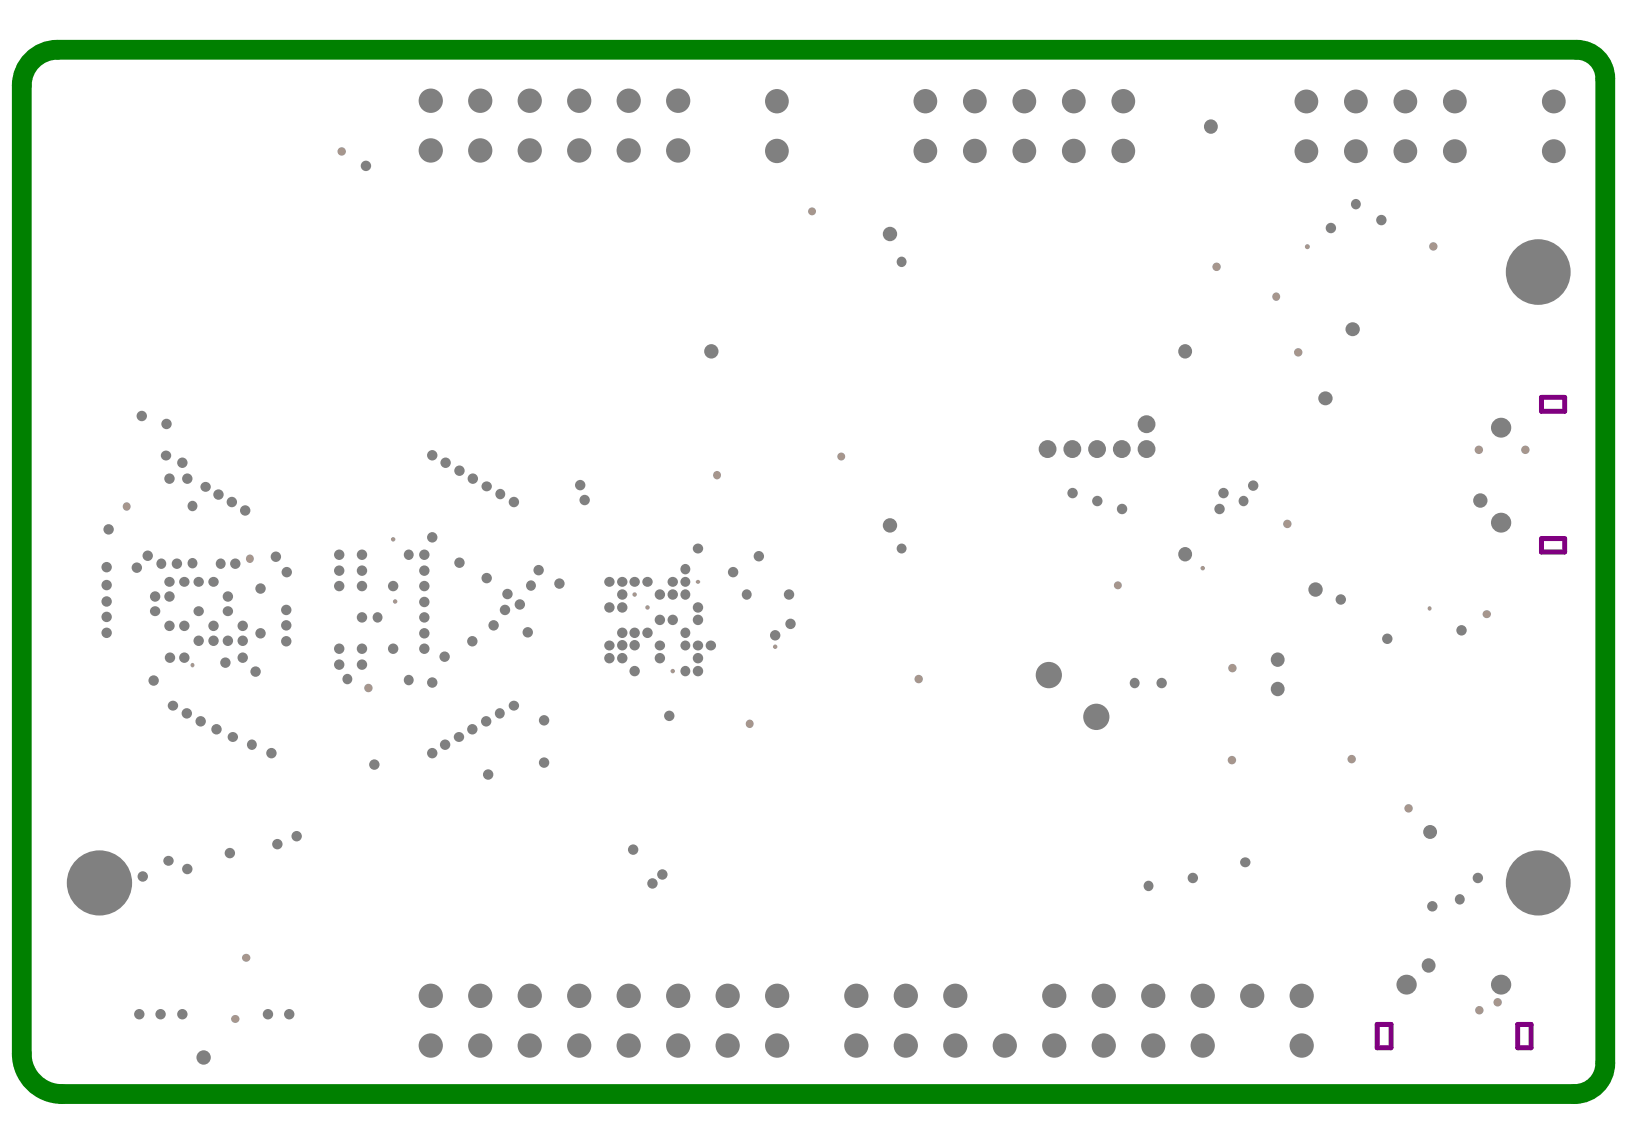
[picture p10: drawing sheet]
<svg xmlns="http://www.w3.org/2000/svg" width="289mm" height="202mm" viewBox="0 0 289 202" stroke-linecap="round" stroke-linejoin="round" font-family="sans-serif">
<path d="M5.7 10.6a6.3 6.3 0 0 1 4.4-1.8h268a5.1 5.1 0 0 1 5.1 5.1v173.6a5.4 5.4 0 0 1-5.5 5.5h-266.8a7.1 7.1 0 0 1-7.1-7.1v-170.8a6.3 6.3 0 0 1 1.9-4.5zM271.9 70.1h4.1v2.4h-4.1zM271.9 95h4.1v2.4h-4.1zM242.9 180.7h2.5v4.1h-2.5zM267.7 180.7h2.4v4.1h-2.4z" fill="none" stroke="#800080" stroke-width=".87"/>
<g fill="#a6968d">
<circle cx="234.8" cy="40.2" r=".39"/>
<circle cx="243.7" cy="38.8" r=".39"/>
<circle cx="61.3" cy="119.8" r=".37"/>
<circle cx="65" cy="121.4" r=".74"/>
<circle cx="45.1" cy="118.5" r=".39"/>
<circle cx="22.3" cy="89.4" r=".72"/>
<circle cx="33.9" cy="89.3" r=".37"/>
<circle cx="33" cy="84.4" r=".39"/>
<circle cx="36.3" cy="85.9" r=".37"/>
<circle cx="60.3" cy="26.7" r=".74"/>
<circle cx="64.5" cy="29.3" r=".39"/>
<circle cx="213.6" cy="22.3" r=".72"/>
<circle cx="239.1" cy="36" r=".37"/>
<circle cx="40.5" cy="150.5" r=".39"/>
<circle cx="29.7" cy="151.8" r=".37"/>
<circle cx="33" cy="153.3" r=".39"/>
<circle cx="157" cy="41.3" r=".74"/>
<circle cx="159" cy="46.2" r=".37"/>
<circle cx="126.5" cy="83.8" r=".72"/>
<circle cx="148.4" cy="80.5" r=".7"/>
<circle cx="162" cy="119.8" r=".74"/>
<circle cx="260.9" cy="79.3" r=".74"/>
<circle cx="214.6" cy="47.1" r=".74"/>
<circle cx="230.6" cy="43.5" r=".44"/>
<circle cx="225.1" cy="52.3" r=".72"/>
<circle cx="252.8" cy="43.5" r=".74"/>
<circle cx="269.1" cy="79.3" r=".74"/>
<circle cx="69.7" cy="106.1" r=".39"/>
<circle cx="157" cy="92.7" r=".74"/>
<circle cx="111.9" cy="104.9" r=".39"/>
<circle cx="123.1" cy="102.6" r=".37"/>
<circle cx="136.7" cy="114.1" r=".39"/>
<circle cx="118.7" cy="118.4" r=".39"/>
<circle cx="114.2" cy="107.1" r=".39"/>
<circle cx="136.7" cy="112.1" r=".39"/>
<circle cx="69.3" cy="95.1" r=".39"/>
<circle cx="69.3" cy="103.4" r=".39"/>
<circle cx="69.3" cy="114.4" r=".39"/>
<circle cx="33.9" cy="117.3" r=".37"/>
<circle cx="44.1" cy="98.6" r=".72"/>
<circle cx="33.9" cy="99.3" r=".37"/>
<circle cx="129.3" cy="100.9" r=".39"/>
<circle cx="120.9" cy="111.6" r=".37"/>
<circle cx="123.1" cy="113.9" r=".37"/>
<circle cx="125.4" cy="113.9" r=".37"/>
<circle cx="123.1" cy="109.3" r=".39"/>
<circle cx="111.9" cy="111.6" r=".39"/>
<circle cx="114.2" cy="111.6" r=".39"/>
<circle cx="209" cy="62" r=".72"/>
<circle cx="118.1" cy="126.3" r=".39"/>
<circle cx="200.1" cy="120.5" r=".37"/>
<circle cx="204.9" cy="120.5" r=".39"/>
<circle cx="109.8" cy="102.6" r=".37"/>
<circle cx="107.5" cy="102.6" r=".37"/>
<circle cx="107.5" cy="107.1" r=".39"/>
<circle cx="123.1" cy="118.4" r=".39"/>
<circle cx="120.9" cy="118.4" r=".37"/>
<circle cx="116.4" cy="116.1" r=".39"/>
<circle cx="123.1" cy="116.1" r=".39"/>
<circle cx="120.9" cy="113.9" r=".35"/>
<circle cx="116.4" cy="113.9" r=".37"/>
<circle cx="118.7" cy="109.3" r=".39"/>
<circle cx="116.4" cy="109.3" r=".39"/>
<circle cx="123.1" cy="107.1" r=".39"/>
<circle cx="120.9" cy="104.9" r=".37"/>
<circle cx="118.7" cy="104.9" r=".39"/>
<circle cx="116.4" cy="104.9" r=".39"/>
<circle cx="120.9" cy="102.6" r=".35"/>
<circle cx="118.7" cy="102.6" r=".37"/>
<circle cx="114.2" cy="102.6" r=".37"/>
<circle cx="111.9" cy="113.8" r=".39"/>
<circle cx="109.8" cy="104.9" r=".39"/>
<circle cx="112" cy="102.6" r=".37"/>
<circle cx="109.8" cy="107.1" r=".39"/>
<circle cx="107.5" cy="113.9" r=".37"/>
<circle cx="109.8" cy="111.6" r=".39"/>
<circle cx="109.8" cy="113.8" r=".39"/>
<circle cx="74.8" cy="114.4" r=".39"/>
<circle cx="74.8" cy="111.7" r=".39"/>
<circle cx="74.8" cy="108.9" r=".39"/>
<circle cx="74.8" cy="106.2" r=".39"/>
<circle cx="74.8" cy="103.4" r=".39"/>
<circle cx="74.8" cy="100.7" r=".39"/>
<circle cx="74.8" cy="97.9" r=".39"/>
<circle cx="87.1" cy="110.3" r=".39"/>
<circle cx="93.6" cy="103.3" r=".37"/>
<circle cx="98.7" cy="102.9" r=".39"/>
<circle cx="76.2" cy="80.3" r=".39"/>
<circle cx="63.8" cy="117.2" r=".39"/>
<circle cx="63.8" cy="114.4" r=".39"/>
<circle cx="63.8" cy="108.9" r=".39"/>
<circle cx="63.8" cy="103.4" r=".39"/>
<circle cx="63.8" cy="100.7" r=".39"/>
<circle cx="59.8" cy="100.7" r=".39"/>
<circle cx="59.8" cy="103.4" r=".39"/>
<circle cx="59.8" cy="114.4" r=".39"/>
<circle cx="59.8" cy="117.2" r=".39"/>
<circle cx="46" cy="111.7" r=".39"/>
<circle cx="42.8" cy="110.4" r=".39"/>
<circle cx="40.2" cy="105.2" r=".39"/>
<circle cx="40.2" cy="107.8" r=".37"/>
<circle cx="37.7" cy="110.4" r=".39"/>
<circle cx="66.6" cy="108.9" r=".37"/>
<circle cx="63.8" cy="97.9" r=".39"/>
<circle cx="59.8" cy="97.9" r=".39"/>
<circle cx="27.4" cy="105.2" r=".39"/>
<circle cx="27.4" cy="107.8" r=".37"/>
<circle cx="29.9" cy="105.2" r=".39"/>
<circle cx="37.7" cy="102.6" r=".37"/>
<circle cx="35.1" cy="102.6" r=".37"/>
<circle cx="32.5" cy="102.6" r=".37"/>
<circle cx="29.9" cy="102.6" r=".37"/>
<circle cx="29.9" cy="84.4" r=".39"/>
<circle cx="31.2" cy="99.4" r=".39"/>
<circle cx="32.2" cy="81.6" r=".39"/>
<circle cx="28.4" cy="99.4" r=".37"/>
<circle cx="29.3" cy="80.4" r=".37"/>
<circle cx="25" cy="73.4" r=".39"/>
<circle cx="29.9" cy="110.4" r=".39"/>
<circle cx="32.5" cy="110.4" r=".39"/>
<circle cx="35.1" cy="107.8" r=".37"/>
<circle cx="42.8" cy="116" r=".39"/>
<circle cx="40.2" cy="113" r=".39"/>
<circle cx="37.7" cy="113" r=".39"/>
<circle cx="35" cy="113" r=".39"/>
<circle cx="32.5" cy="116" r=".39"/>
<circle cx="72.1" cy="120" r=".37"/>
<circle cx="72.1" cy="97.9" r=".37"/>
<circle cx="46" cy="103.8" r=".39"/>
<circle cx="120.9" cy="100.4" r=".37"/>
<circle cx="133.9" cy="98.1" r=".39"/>
<circle cx="123.1" cy="96.8" r=".37"/>
<circle cx="131.7" cy="104.9" r=".37"/>
<circle cx="139.2" cy="104.9" r=".39"/>
<circle cx="50.5" cy="110.3" r=".39"/>
<circle cx="50.5" cy="107.6" r=".39"/>
<circle cx="50.5" cy="113.1" r=".39"/>
<circle cx="19.2" cy="93.4" r=".39"/>
<circle cx="41.5" cy="99.4" r=".39"/>
<circle cx="38.9" cy="99.4" r=".37"/>
<circle cx="139.4" cy="110" r=".39"/>
<circle cx="189.2" cy="87" r=".39"/>
<circle cx="193.6" cy="88.4" r=".39"/>
<circle cx="197.9" cy="89.8" r=".39"/>
<circle cx="221" cy="85.7" r=".39"/>
<circle cx="219.3" cy="88.4" r=".37"/>
<circle cx="215.8" cy="87" r=".39"/>
<circle cx="215.1" cy="89.8" r=".39"/>
<circle cx="244.7" cy="112.7" r=".39"/>
<circle cx="225.4" cy="121.5" r=".72"/>
<circle cx="225.4" cy="116.4" r=".72"/>
<circle cx="257.8" cy="111.2" r=".39"/>
<circle cx="252.3" cy="146.8" r=".7"/>
<circle cx="209" cy="97.8" r=".72"/>
<circle cx="236.5" cy="105.7" r=".39"/>
<circle cx="232" cy="104" r=".74"/>
<circle cx="227.1" cy="92.4" r=".74"/>
<circle cx="212.1" cy="100.2" r=".39"/>
<circle cx="197.2" cy="103.2" r=".7"/>
<circle cx="217.4" cy="117.9" r=".74"/>
<circle cx="252.1" cy="107.3" r=".37"/>
<circle cx="248.5" cy="142.6" r=".74"/>
<circle cx="262.3" cy="108.3" r=".73"/>
<circle cx="217.3" cy="134.1" r=".74"/>
<circle cx="238.4" cy="133.9" r=".74"/>
<circle cx="25.2" cy="154.6" r=".39"/>
<circle cx="52.3" cy="147.5" r=".39"/>
<circle cx="48.9" cy="148.9" r=".39"/>
<circle cx="32.2" cy="178.9" r=".39"/>
<circle cx="28.3" cy="178.9" r=".39"/>
<circle cx="24.6" cy="178.9" r=".39"/>
<circle cx="47.3" cy="178.9" r=".39"/>
<circle cx="51" cy="178.9" r=".39"/>
<circle cx="219.7" cy="152.1" r=".37"/>
<circle cx="210.4" cy="154.9" r=".39"/>
<circle cx="257.5" cy="158.6" r=".37"/>
<circle cx="252.6" cy="159.9" r=".39"/>
<circle cx="260.7" cy="154.9" r=".39"/>
<circle cx="35.9" cy="186.5" r=".74"/>
<circle cx="252" cy="170.3" r=".72"/>
<circle cx="260.9" cy="178.2" r=".74"/>
<circle cx="238.6" cy="58.1" r=".73"/>
<circle cx="143.2" cy="37.3" r=".7"/>
<circle cx="43.4" cy="168.9" r=".73"/>
<circle cx="41.5" cy="179.7" r=".73"/>
<circle cx="132.2" cy="127.7" r=".72"/>
<circle cx="233.8" cy="70.3" r=".73"/>
<circle cx="229" cy="62.2" r=".74"/>
<circle cx="30" cy="116" r=".39"/>
<circle cx="76.2" cy="120.4" r=".39"/>
<circle cx="90.7" cy="124.5" r=".37"/>
<circle cx="88.1" cy="125.8" r=".37"/>
<circle cx="76.2" cy="132.8" r=".39"/>
<circle cx="78.5" cy="131.4" r=".39"/>
<circle cx="78.4" cy="115.8" r=".39"/>
<circle cx="81" cy="130" r=".37"/>
<circle cx="83.3" cy="128.6" r=".39"/>
<circle cx="85.8" cy="127.2" r=".39"/>
<circle cx="83.3" cy="113.1" r=".39"/>
<circle cx="76.2" cy="94.8" r=".39"/>
<circle cx="78.6" cy="81.6" r=".39"/>
<circle cx="81" cy="83" r=".39"/>
<circle cx="81" cy="99.3" r=".39"/>
<circle cx="83.4" cy="84.4" r=".39"/>
<circle cx="90.6" cy="88.6" r=".39"/>
<circle cx="88.2" cy="87.1" r=".37"/>
<circle cx="89.5" cy="104.8" r=".39"/>
<circle cx="89.1" cy="107.6" r=".39"/>
<circle cx="95" cy="100.6" r=".39"/>
<circle cx="85.9" cy="85.8" r=".37"/>
<circle cx="85.8" cy="102" r=".39"/>
<circle cx="102.3" cy="85.6" r=".39"/>
<circle cx="43.2" cy="90" r=".39"/>
<circle cx="40.9" cy="88.6" r=".39"/>
<circle cx="38.5" cy="87.2" r=".39"/>
<circle cx="18.8" cy="111.6" r=".39"/>
<circle cx="18.8" cy="108.8" r=".39"/>
<circle cx="18.8" cy="106.1" r=".39"/>
<circle cx="18.8" cy="103.2" r=".39"/>
<circle cx="29.4" cy="74.8" r=".39"/>
<circle cx="48.7" cy="98.2" r=".39"/>
<circle cx="50.6" cy="100.9" r=".39"/>
<circle cx="47.9" cy="132.8" r=".39"/>
<circle cx="44.4" cy="131.4" r=".37"/>
<circle cx="41.1" cy="130" r=".37"/>
<circle cx="30.5" cy="124.5" r=".37"/>
<circle cx="32.9" cy="125.8" r=".39"/>
<circle cx="35.4" cy="127.2" r=".39"/>
<circle cx="39.8" cy="116.9" r=".39"/>
<circle cx="38.2" cy="128.6" r=".39"/>
<circle cx="26.1" cy="98" r=".39"/>
<circle cx="18.8" cy="100" r=".39"/>
<circle cx="24.1" cy="100.1" r=".39"/>
<circle cx="103.1" cy="88.2" r=".39"/>
<circle cx="91.7" cy="106.6" r=".39"/>
<circle cx="27.1" cy="120" r=".39"/>
<circle cx="107.5" cy="116.1" r=".39"/>
<circle cx="109.8" cy="116.1" r=".39"/>
<circle cx="111.9" cy="118.4" r=".39"/>
<circle cx="86.1" cy="136.6" r=".39"/>
<circle cx="93.1" cy="111.5" r=".39"/>
<circle cx="42.8" cy="113" r=".39"/>
<circle cx="66" cy="134.9" r=".39"/>
<circle cx="96" cy="134.5" r=".39"/>
<circle cx="96" cy="127.1" r=".39"/>
<circle cx="116.8" cy="154.3" r=".39"/>
<circle cx="115.1" cy="155.8" r=".39"/>
<circle cx="111.7" cy="149.9" r=".39"/>
<circle cx="261.1" cy="88.3" r=".74"/>
<circle cx="264.2" cy="176.8" r=".74"/>
<circle cx="202.6" cy="156.3" r=".37"/>
<circle cx="125.5" cy="62" r=".74"/>
<circle cx="159" cy="96.8" r=".35"/>
</g>
<path d="M5.7 10.6a6.3 6.3 0 0 1 4.4-1.8h268a5.1 5.1 0 0 1 5.1 5.1v173.6a5.4 5.4 0 0 1-5.5 5.5h-266.8a7.1 7.1 0 0 1-7.1-7.1v-170.8a6.3 6.3 0 0 1 1.9-4.5z" fill="none" stroke="#008000" stroke-width="3.5"/>
<g fill="#808080">
<circle cx="234.8" cy="40.2" r=".92"/>
<circle cx="243.7" cy="38.8" r=".92"/>
<circle cx="61.3" cy="119.8" r=".89"/>
<circle cx="45.1" cy="118.5" r=".92"/>
<circle cx="33.9" cy="89.3" r=".89"/>
<circle cx="33" cy="84.4" r=".92"/>
<circle cx="36.3" cy="85.9" r=".9"/>
<circle cx="64.5" cy="29.3" r=".92"/>
<circle cx="213.6" cy="22.3" r="1.25"/>
<circle cx="239.1" cy="36" r=".89"/>
<circle cx="40.5" cy="150.5" r=".92"/>
<circle cx="29.7" cy="151.8" r=".9"/>
<circle cx="33" cy="153.3" r=".92"/>
<circle cx="157" cy="41.3" r="1.27"/>
<circle cx="159" cy="46.2" r=".89"/>
<circle cx="157" cy="92.7" r="1.27"/>
<circle cx="136.7" cy="112.1" r=".92"/>
<circle cx="69.3" cy="103.4" r=".92"/>
<circle cx="69.3" cy="114.4" r=".92"/>
<circle cx="33.9" cy="99.4" r=".89"/>
<circle cx="129.3" cy="100.9" r=".92"/>
<circle cx="120.9" cy="111.6" r=".89"/>
<circle cx="123.1" cy="113.8" r=".9"/>
<circle cx="125.4" cy="113.8" r=".9"/>
<circle cx="123.1" cy="109.3" r=".92"/>
<circle cx="111.9" cy="111.6" r=".92"/>
<circle cx="114.2" cy="111.6" r=".92"/>
<circle cx="209" cy="62" r="1.25"/>
<circle cx="118.1" cy="126.3" r=".92"/>
<circle cx="200.1" cy="120.5" r=".89"/>
<circle cx="204.9" cy="120.5" r=".92"/>
<circle cx="109.8" cy="102.6" r=".9"/>
<circle cx="107.5" cy="102.6" r=".9"/>
<circle cx="107.5" cy="107.1" r=".92"/>
<circle cx="123.1" cy="118.4" r=".92"/>
<circle cx="120.9" cy="118.4" r=".89"/>
<circle cx="116.4" cy="116.1" r=".92"/>
<circle cx="123.1" cy="116.1" r=".92"/>
<circle cx="120.9" cy="113.9" r=".87"/>
<circle cx="116.4" cy="113.8" r=".9"/>
<circle cx="118.7" cy="109.3" r=".92"/>
<circle cx="116.4" cy="109.3" r=".92"/>
<circle cx="123.1" cy="107.1" r=".92"/>
<circle cx="120.9" cy="104.9" r=".89"/>
<circle cx="118.7" cy="104.9" r=".92"/>
<circle cx="116.4" cy="104.9" r=".92"/>
<circle cx="120.9" cy="102.6" r=".87"/>
<circle cx="118.7" cy="102.6" r=".9"/>
<circle cx="114.2" cy="102.6" r=".9"/>
<circle cx="111.9" cy="113.8" r=".92"/>
<circle cx="109.8" cy="104.9" r=".92"/>
<circle cx="112" cy="102.6" r=".9"/>
<circle cx="109.8" cy="107.1" r=".92"/>
<circle cx="107.5" cy="113.8" r=".9"/>
<circle cx="109.8" cy="111.6" r=".92"/>
<circle cx="109.8" cy="113.8" r=".92"/>
<circle cx="74.8" cy="114.4" r=".92"/>
<circle cx="74.8" cy="111.7" r=".92"/>
<circle cx="74.8" cy="108.9" r=".92"/>
<circle cx="74.8" cy="106.2" r=".92"/>
<circle cx="74.8" cy="103.4" r=".92"/>
<circle cx="74.8" cy="100.7" r=".92"/>
<circle cx="74.8" cy="97.9" r=".92"/>
<circle cx="87.1" cy="110.3" r=".92"/>
<circle cx="93.6" cy="103.3" r=".89"/>
<circle cx="98.7" cy="102.9" r=".92"/>
<circle cx="76.2" cy="80.3" r=".92"/>
<circle cx="63.8" cy="117.2" r=".92"/>
<circle cx="63.8" cy="114.4" r=".92"/>
<circle cx="63.8" cy="108.9" r=".92"/>
<circle cx="63.8" cy="103.4" r=".92"/>
<circle cx="63.8" cy="100.7" r=".92"/>
<circle cx="59.8" cy="100.7" r=".92"/>
<circle cx="59.8" cy="103.4" r=".92"/>
<circle cx="59.8" cy="114.4" r=".92"/>
<circle cx="59.8" cy="117.2" r=".92"/>
<circle cx="46" cy="111.7" r=".92"/>
<circle cx="42.8" cy="110.4" r=".92"/>
<circle cx="40.2" cy="105.2" r=".92"/>
<circle cx="40.2" cy="107.8" r=".9"/>
<circle cx="37.7" cy="110.4" r=".92"/>
<circle cx="66.6" cy="108.9" r=".89"/>
<circle cx="63.8" cy="97.9" r=".92"/>
<circle cx="59.8" cy="97.9" r=".92"/>
<circle cx="27.4" cy="105.2" r=".92"/>
<circle cx="27.4" cy="107.8" r=".9"/>
<circle cx="29.9" cy="105.2" r=".92"/>
<circle cx="37.7" cy="102.6" r=".9"/>
<circle cx="35.1" cy="102.6" r=".9"/>
<circle cx="32.5" cy="102.6" r=".9"/>
<circle cx="29.9" cy="102.6" r=".9"/>
<circle cx="29.9" cy="84.4" r=".92"/>
<circle cx="31.2" cy="99.4" r=".92"/>
<circle cx="32.2" cy="81.6" r=".92"/>
<circle cx="28.4" cy="99.4" r=".89"/>
<circle cx="29.3" cy="80.3" r=".9"/>
<circle cx="25" cy="73.4" r=".92"/>
<circle cx="29.9" cy="110.4" r=".92"/>
<circle cx="32.5" cy="110.4" r=".92"/>
<circle cx="35.1" cy="107.8" r=".9"/>
<circle cx="42.8" cy="116" r=".92"/>
<circle cx="40.2" cy="113" r=".92"/>
<circle cx="37.7" cy="113" r=".92"/>
<circle cx="35" cy="113" r=".92"/>
<circle cx="32.5" cy="116" r=".92"/>
<circle cx="72.1" cy="120" r=".89"/>
<circle cx="72.1" cy="97.9" r=".89"/>
<circle cx="46" cy="103.8" r=".92"/>
<circle cx="120.9" cy="100.4" r=".89"/>
<circle cx="133.9" cy="98.1" r=".92"/>
<circle cx="123.1" cy="96.7" r=".9"/>
<circle cx="131.7" cy="104.9" r=".89"/>
<circle cx="139.2" cy="104.9" r=".92"/>
<circle cx="50.5" cy="110.3" r=".92"/>
<circle cx="50.5" cy="107.6" r=".92"/>
<circle cx="50.5" cy="113.1" r=".92"/>
<circle cx="19.2" cy="93.4" r=".92"/>
<circle cx="41.5" cy="99.4" r=".92"/>
<circle cx="38.9" cy="99.4" r=".89"/>
<circle cx="139.4" cy="110" r=".92"/>
<circle cx="189.2" cy="87" r=".92"/>
<circle cx="193.6" cy="88.4" r=".92"/>
<circle cx="197.9" cy="89.8" r=".92"/>
<circle cx="221" cy="85.7" r=".92"/>
<circle cx="219.3" cy="88.4" r=".89"/>
<circle cx="215.8" cy="87" r=".92"/>
<circle cx="215.1" cy="89.8" r=".92"/>
<circle cx="244.7" cy="112.7" r=".92"/>
<circle cx="225.3" cy="121.5" r="1.25"/>
<circle cx="225.3" cy="116.4" r="1.25"/>
<circle cx="257.8" cy="111.2" r=".92"/>
<circle cx="252.3" cy="146.8" r="1.23"/>
<circle cx="209" cy="97.8" r="1.25"/>
<circle cx="236.5" cy="105.7" r=".92"/>
<circle cx="232" cy="104" r="1.27"/>
<circle cx="25.2" cy="154.6" r=".92"/>
<circle cx="52.3" cy="147.5" r=".92"/>
<circle cx="48.9" cy="148.9" r=".92"/>
<circle cx="32.2" cy="178.9" r=".92"/>
<circle cx="28.3" cy="178.9" r=".92"/>
<circle cx="24.6" cy="178.9" r=".92"/>
<circle cx="47.3" cy="178.9" r=".92"/>
<circle cx="51" cy="178.9" r=".92"/>
<circle cx="219.7" cy="152.1" r=".9"/>
<circle cx="210.4" cy="154.9" r=".92"/>
<circle cx="257.5" cy="158.7" r=".89"/>
<circle cx="252.6" cy="159.9" r=".92"/>
<circle cx="260.7" cy="154.9" r=".92"/>
<circle cx="35.9" cy="186.5" r="1.27"/>
<circle cx="252" cy="170.3" r="1.25"/>
<circle cx="238.6" cy="58.1" r="1.25"/>
<circle cx="233.8" cy="70.3" r="1.25"/>
<circle cx="30" cy="116" r=".92"/>
<circle cx="76.2" cy="120.4" r=".92"/>
<circle cx="90.7" cy="124.5" r=".9"/>
<circle cx="88.1" cy="125.8" r=".89"/>
<circle cx="76.2" cy="132.8" r=".92"/>
<circle cx="78.5" cy="131.4" r=".92"/>
<circle cx="78.4" cy="115.8" r=".92"/>
<circle cx="81" cy="130" r=".9"/>
<circle cx="83.3" cy="128.6" r=".92"/>
<circle cx="85.8" cy="127.2" r=".92"/>
<circle cx="83.3" cy="113.1" r=".92"/>
<circle cx="76.2" cy="94.8" r=".92"/>
<circle cx="78.6" cy="81.6" r=".92"/>
<circle cx="81" cy="83" r=".92"/>
<circle cx="81" cy="99.3" r=".92"/>
<circle cx="83.4" cy="84.4" r=".92"/>
<circle cx="90.6" cy="88.6" r=".92"/>
<circle cx="88.2" cy="87.2" r=".89"/>
<circle cx="89.5" cy="104.8" r=".92"/>
<circle cx="89.1" cy="107.6" r=".92"/>
<circle cx="95" cy="100.6" r=".92"/>
<circle cx="85.9" cy="85.8" r=".9"/>
<circle cx="85.8" cy="102" r=".92"/>
<circle cx="102.3" cy="85.6" r=".92"/>
<circle cx="43.2" cy="90" r=".92"/>
<circle cx="40.9" cy="88.6" r=".92"/>
<circle cx="38.5" cy="87.2" r=".92"/>
<circle cx="18.8" cy="111.6" r=".92"/>
<circle cx="18.8" cy="108.8" r=".92"/>
<circle cx="18.8" cy="106.1" r=".92"/>
<circle cx="18.8" cy="103.2" r=".92"/>
<circle cx="29.4" cy="74.8" r=".92"/>
<circle cx="48.7" cy="98.2" r=".92"/>
<circle cx="50.6" cy="100.9" r=".92"/>
<circle cx="47.9" cy="132.8" r=".92"/>
<circle cx="44.4" cy="131.4" r=".89"/>
<circle cx="41.1" cy="130" r=".9"/>
<circle cx="30.5" cy="124.5" r=".9"/>
<circle cx="32.9" cy="125.8" r=".92"/>
<circle cx="35.4" cy="127.2" r=".92"/>
<circle cx="39.8" cy="116.9" r=".92"/>
<circle cx="38.2" cy="128.6" r=".92"/>
<circle cx="26.1" cy="98" r=".92"/>
<circle cx="18.8" cy="100" r=".92"/>
<circle cx="24.1" cy="100.1" r=".92"/>
<circle cx="103.1" cy="88.2" r=".92"/>
<circle cx="91.7" cy="106.6" r=".92"/>
<circle cx="27.1" cy="120" r=".92"/>
<circle cx="107.5" cy="116.1" r=".92"/>
<circle cx="109.8" cy="116.1" r=".92"/>
<circle cx="111.9" cy="118.4" r=".92"/>
<circle cx="86.1" cy="136.6" r=".92"/>
<circle cx="93.1" cy="111.5" r=".92"/>
<circle cx="42.8" cy="113" r=".92"/>
<circle cx="66" cy="134.9" r=".92"/>
<circle cx="96" cy="134.5" r=".92"/>
<circle cx="96" cy="127.1" r=".92"/>
<circle cx="116.8" cy="154.3" r=".92"/>
<circle cx="115.1" cy="155.8" r=".92"/>
<circle cx="111.7" cy="149.9" r=".92"/>
<circle cx="261.1" cy="88.3" r="1.27"/>
<circle cx="202.6" cy="156.3" r=".89"/>
<circle cx="125.5" cy="62" r="1.27"/>
<circle cx="159" cy="96.8" r=".87"/>
<circle cx="202.2" cy="74.8" r="1.58"/>
<circle cx="230.4" cy="17.9" r="2.1"/>
<circle cx="264.8" cy="173.7" r="1.77"/>
<circle cx="264.8" cy="75.4" r="1.77"/>
<circle cx="189.1" cy="79.2" r="1.58"/>
<circle cx="202.2" cy="79.2" r="1.58"/>
<circle cx="230.4" cy="26.7" r="2.1"/>
<circle cx="264.8" cy="92.2" r="1.77"/>
<circle cx="76" cy="17.8" r="2.14"/>
<circle cx="84.7" cy="17.8" r="2.14"/>
<circle cx="93.4" cy="17.8" r="2.14"/>
<circle cx="102.2" cy="17.8" r="2.14"/>
<circle cx="110.9" cy="17.8" r="2.14"/>
<circle cx="119.6" cy="17.8" r="2.14"/>
<circle cx="137" cy="17.9" r="2.12"/>
<circle cx="171.9" cy="17.9" r="2.12"/>
<circle cx="163.2" cy="17.9" r="2.12"/>
<circle cx="198.1" cy="17.9" r="2.12"/>
<circle cx="189.4" cy="17.9" r="2.12"/>
<circle cx="248.1" cy="173.7" r="1.77"/>
<circle cx="256.6" cy="17.9" r="2.1"/>
<circle cx="247.9" cy="17.9" r="2.1"/>
<circle cx="274.1" cy="17.9" r="2.1"/>
<circle cx="76" cy="175.7" r="2.14"/>
<circle cx="84.7" cy="175.7" r="2.14"/>
<circle cx="93.4" cy="175.7" r="2.14"/>
<circle cx="76" cy="26.5" r="2.14"/>
<circle cx="84.7" cy="26.5" r="2.14"/>
<circle cx="93.4" cy="26.5" r="2.14"/>
<circle cx="102.2" cy="175.7" r="2.14"/>
<circle cx="110.9" cy="175.7" r="2.14"/>
<circle cx="119.6" cy="175.7" r="2.14"/>
<circle cx="102.2" cy="26.5" r="2.14"/>
<circle cx="110.9" cy="26.5" r="2.14"/>
<circle cx="119.6" cy="26.5" r="2.14"/>
<circle cx="137.1" cy="175.7" r="2.14"/>
<circle cx="137" cy="26.6" r="2.12"/>
<circle cx="159.8" cy="175.7" r="2.14"/>
<circle cx="168.5" cy="175.7" r="2.14"/>
<circle cx="171.9" cy="26.6" r="2.12"/>
<circle cx="163.2" cy="26.6" r="2.12"/>
<circle cx="186" cy="175.7" r="2.14"/>
<circle cx="194.7" cy="175.7" r="2.14"/>
<circle cx="203.4" cy="175.7" r="2.14"/>
<circle cx="185" cy="119.1" r="2.32"/>
<circle cx="193.4" cy="126.4" r="2.32"/>
<circle cx="184.8" cy="79.2" r="1.58"/>
<circle cx="193.5" cy="79.2" r="1.58"/>
<circle cx="197.9" cy="79.2" r="1.58"/>
<circle cx="198.1" cy="26.6" r="2.12"/>
<circle cx="189.4" cy="26.6" r="2.12"/>
<circle cx="220.9" cy="175.7" r="2.14"/>
<circle cx="229.6" cy="175.7" r="2.14"/>
<circle cx="256.6" cy="26.7" r="2.1"/>
<circle cx="247.9" cy="26.7" r="2.1"/>
<circle cx="274.1" cy="26.7" r="2.1"/>
<circle cx="76" cy="184.4" r="2.14"/>
<circle cx="84.7" cy="184.4" r="2.14"/>
<circle cx="93.4" cy="184.4" r="2.14"/>
<circle cx="102.2" cy="184.4" r="2.14"/>
<circle cx="110.9" cy="184.4" r="2.14"/>
<circle cx="119.6" cy="184.4" r="2.14"/>
<circle cx="137.1" cy="184.4" r="2.14"/>
<circle cx="159.8" cy="184.4" r="2.14"/>
<circle cx="168.5" cy="184.4" r="2.14"/>
<circle cx="177.2" cy="184.4" r="2.14"/>
<circle cx="186" cy="184.4" r="2.14"/>
<circle cx="194.7" cy="184.4" r="2.14"/>
<circle cx="203.4" cy="184.4" r="2.14"/>
<circle cx="229.6" cy="184.4" r="2.14"/>
<circle cx="180.7" cy="17.9" r="2.12"/>
<circle cx="239.2" cy="17.9" r="2.1"/>
<circle cx="151" cy="175.7" r="2.14"/>
<circle cx="212.1" cy="175.7" r="2.14"/>
<circle cx="128.3" cy="175.7" r="2.14"/>
<circle cx="180.7" cy="26.6" r="2.12"/>
<circle cx="239.2" cy="26.7" r="2.1"/>
<circle cx="17.6" cy="155.7" r="5.8"/>
<circle cx="151" cy="184.4" r="2.14"/>
<circle cx="212.1" cy="184.4" r="2.14"/>
<circle cx="128.3" cy="184.4" r="2.14"/>
<circle cx="271.3" cy="155.7" r="5.7"/>
<circle cx="271.3" cy="48" r="5.8"/>
</g>
</svg>
